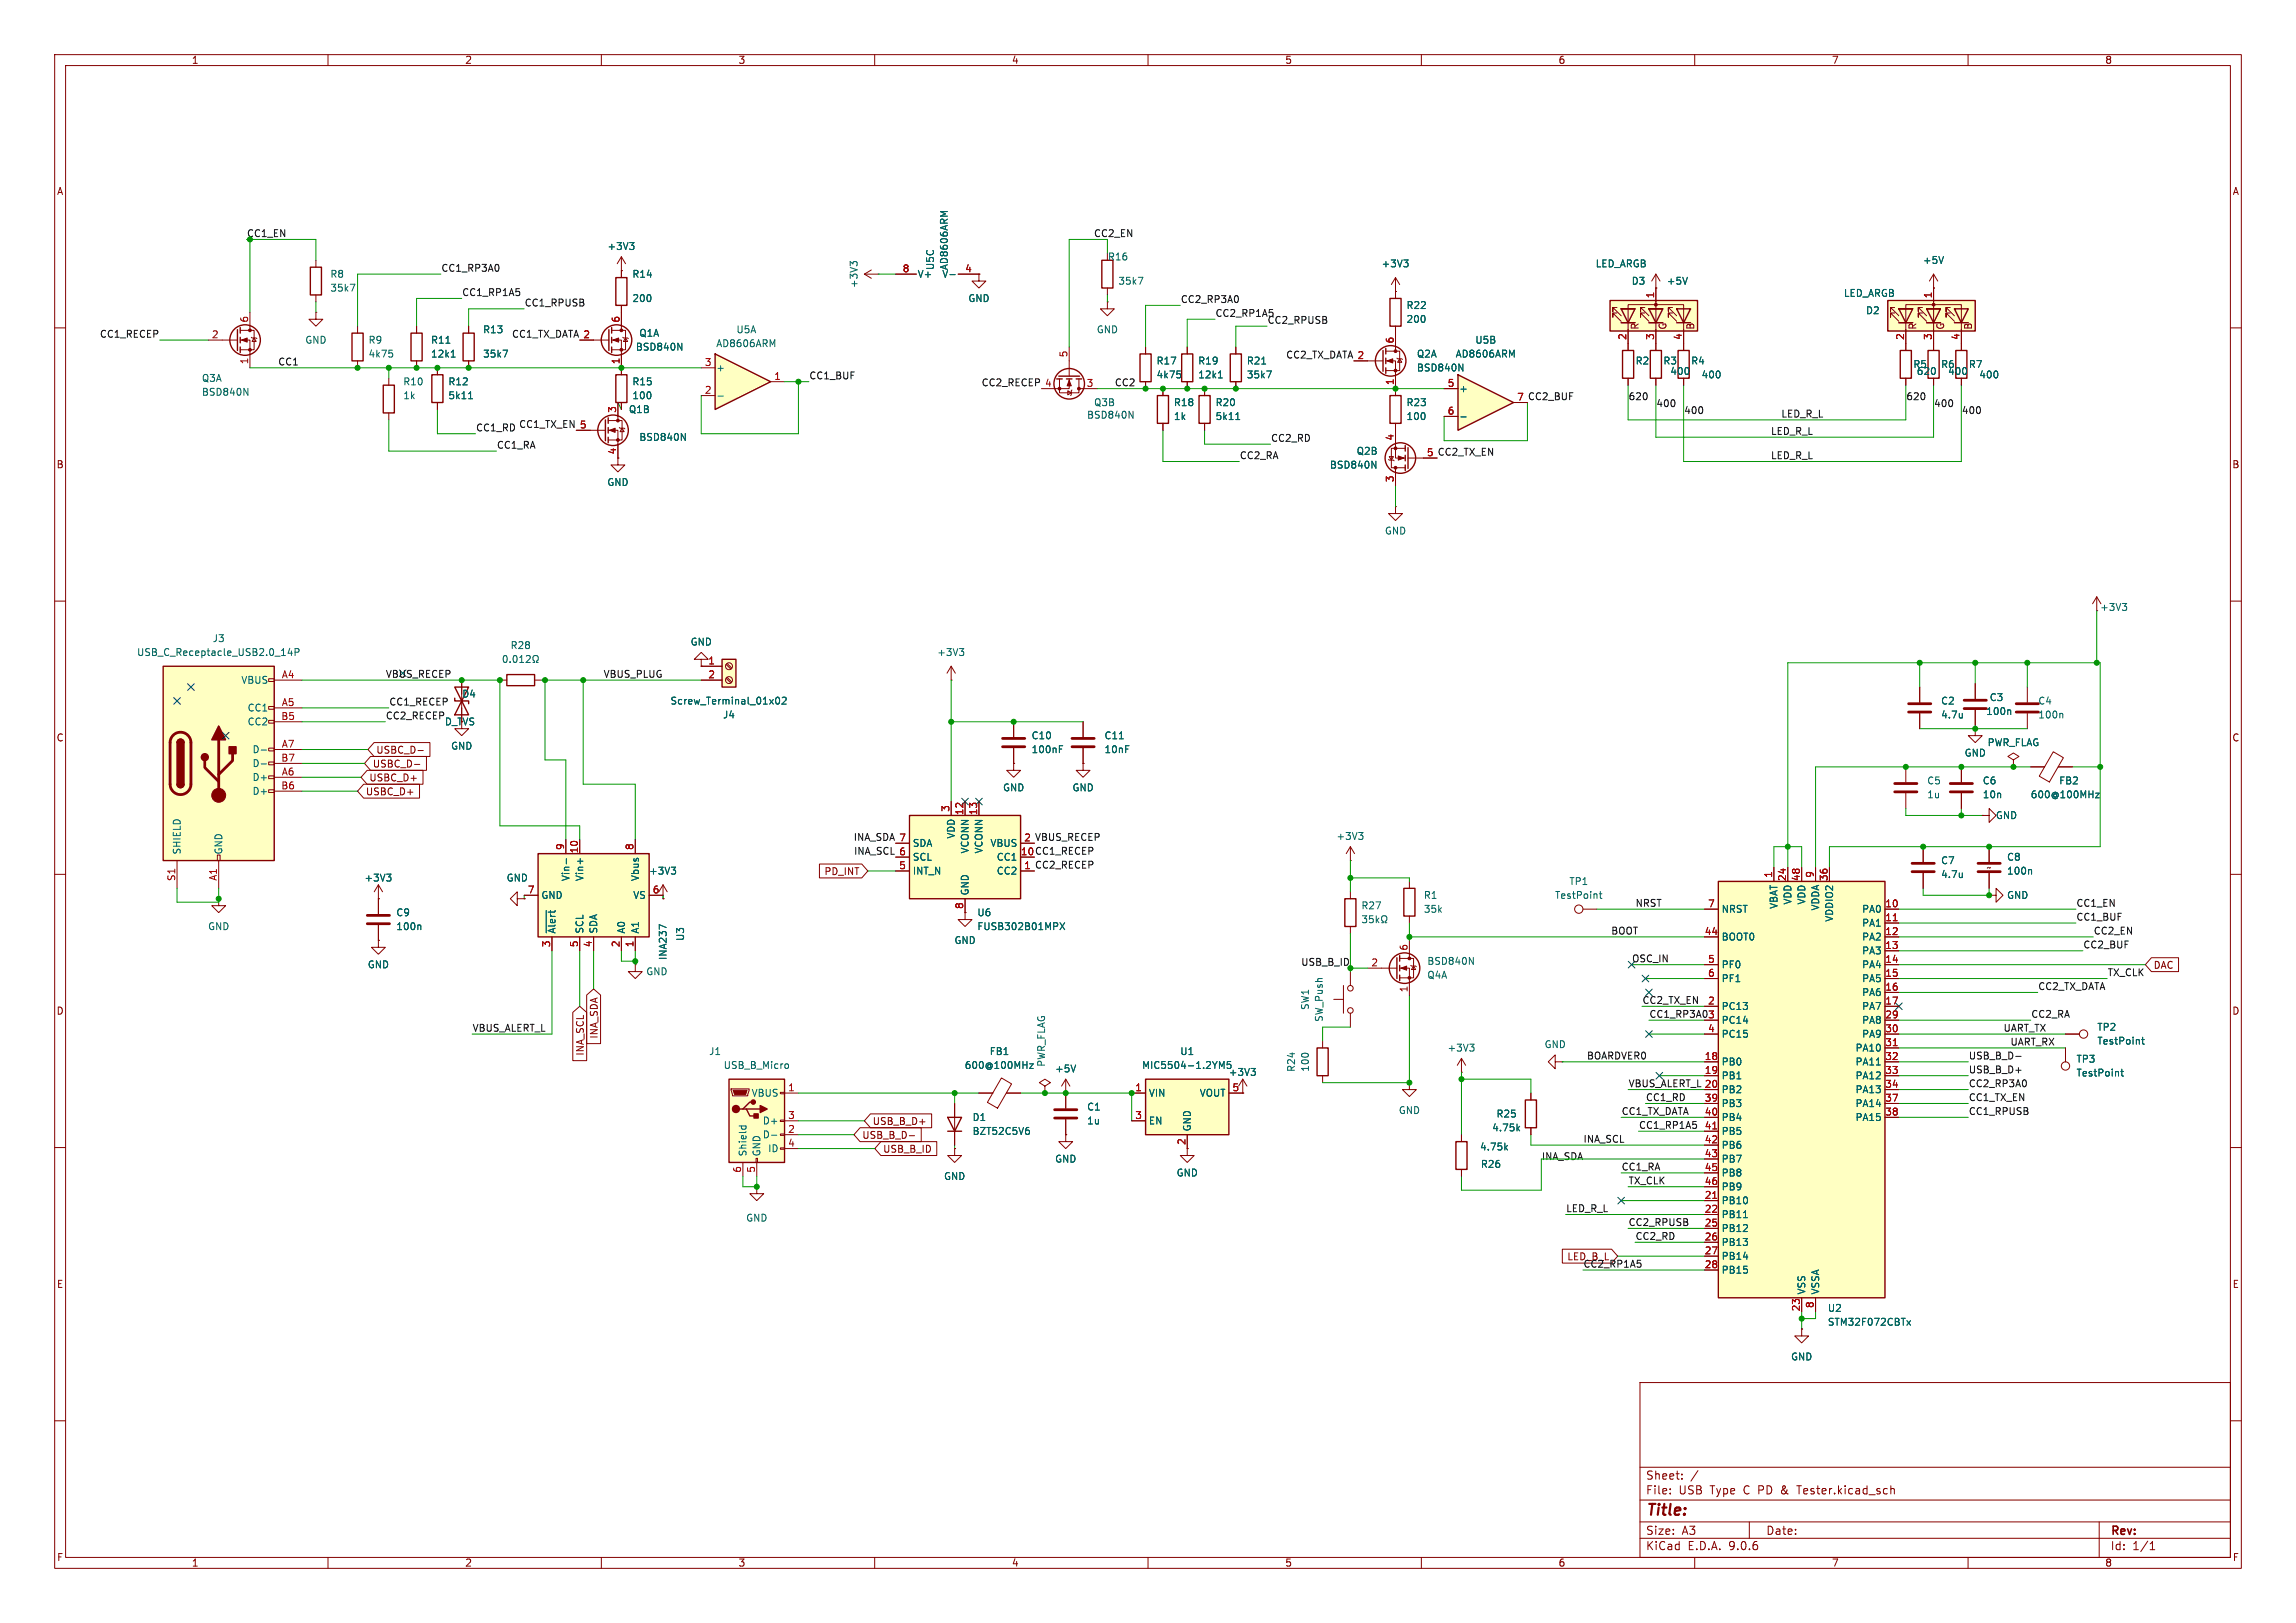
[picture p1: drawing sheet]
<svg xmlns="http://www.w3.org/2000/svg" width="420mm" height="297mm" viewBox="0 0 420 297" stroke-linecap="round" stroke-linejoin="round" font-family="sans-serif">
<defs><g id="words">
<text font-size="2.8" fill="#840000" x="301" y="277.9">Title:</text>
<g font-size="2.1" fill="#840000">
<text x="301" y="273.7">File:</text>
<text x="301" y="271">Sheet:</text>
<text x="307.1" y="273.7">USB</text>
<text x="312.9" y="273.7">Type</text>
<text x="319.1" y="273.7">C PD &amp;</text>
<text x="329.4" y="273.7">Tester.kicad_sch</text>
<text x="301" y="281.1">Size:</text>
<text x="307.6" y="281.1">A3</text>
<text x="323" y="281.1">Date:</text>
<text x="386" y="281.3">Rev:</text>
<text x="301" y="283.9">KiCad</text>
<text x="308.7" y="283.9">E.D.A.</text>
<text x="316.3" y="283.9">9.0.6</text>
<text x="386" y="283.9">Id:</text>
<text x="390.1" y="283.9">1/1</text>
</g>
<g font-size="1.8" fill="#840000">
<text x="35" y="11.9">1</text>
<text x="85" y="11.9">2</text>
<text x="135" y="11.9">3</text>
<text x="185" y="11.9">4</text>
<text x="235" y="11.9">5</text>
<text x="285" y="11.9">6</text>
<text x="335" y="11.9">7</text>
<text x="385" y="11.9">8</text>
<text x="10.3" y="35.9">A</text>
<text x="408.3" y="35.9">A</text>
<text x="299.9" y="60.4" transform="rotate(-90 299.9 60.4)">R</text>
<text x="305" y="60.4" transform="rotate(-90 305 60.4)">G</text>
<text x="310.1" y="60.4" transform="rotate(-90 310.1 60.4)">B</text>
<text x="350.7" y="60.4" transform="rotate(-90 350.7 60.4)">R</text>
<text x="355.8" y="60.4" transform="rotate(-90 355.8 60.4)">G</text>
<text x="360.9" y="60.4" transform="rotate(-90 360.9 60.4)">B</text>
<text x="10.3" y="85.9">B</text>
<text x="408.2" y="85.9">B</text>
<text x="10.3" y="135.9">C</text>
<text x="408.2" y="135.9">C</text>
<text x="67.5" y="143.2">USBC_D+</text>
<text x="68.1" y="140.7">USBC_D-</text>
<text x="68.7" y="138.1">USBC_D-</text>
<text x="66.8" y="145.7">USBC_D+</text>
<text x="187.3" y="154.1">2 VBUS_RECEP</text>
<text x="150.7" y="160.3">PD_INT</text>
<text x="186.6" y="156.6">10 CC1_RECEP</text>
<text x="393.9" y="177.5">DAC</text>
<text x="10.3" y="185.9">D</text>
<text x="408.2" y="185.9">D</text>
<text x="109.5" y="190.2" transform="rotate(-90 109.5 190.2)">INA_SDA</text>
<text x="107" y="193.3" transform="rotate(-90 107 193.3)">INA_SCL</text>
<text x="157.6" y="208.6">USB_B_D-</text>
<text x="159.5" y="206.1">USB_B_D+</text>
<text x="216.9" y="209.6" transform="rotate(-90 216.9 209.6)">2</text>
<text x="161.4" y="211.1">USB_B_ID</text>
<text x="10.3" y="235.9">E</text>
<text x="408.3" y="235.9">E</text>
<text x="10.3" y="285.9">F</text>
<text x="35" y="286.9">1</text>
<text x="85" y="286.9">2</text>
<text x="135" y="286.9">3</text>
<text x="185" y="286.9">4</text>
<text x="235" y="286.9">5</text>
<text x="285" y="286.9">6</text>
<text x="335" y="286.9">7</text>
<text x="385" y="286.9">8</text>
<text x="408.3" y="285.9">F</text>
</g>
<text font-size="1.8" fill="#009600" x="45.1" y="43.5">CC1_EN</text>
<g font-size="1.8" fill="#006464">
<text x="111" y="45.9">+3V3</text>
<text x="202.6" y="47.9">R16</text>
<text x="60.3" y="51">R8</text>
<text x="60.3" y="53.6">35k7</text>
<text x="115.6" y="51">R14</text>
<text x="157.1" y="52.8" transform="rotate(-90 157.1 52.8)">+3V3</text>
<text x="167.8" y="51">V+</text>
<text x="171" y="49.5" transform="rotate(-90 171 49.5)">U5C</text>
<text x="172.3" y="51">V-</text>
<text x="173.6" y="49.5" transform="rotate(-90 173.6 49.5)">AD8606ARM</text>
<text x="204.5" y="52.3">35k7</text>
<text x="252.6" y="49.1">+3V3</text>
<text x="291.8" y="49.1">LED_ARGB</text>
<text x="298.4" y="52.3">D3</text>
<text x="304.8" y="52.3">+5V</text>
<text x="351.7" y="48.5">+5V</text>
<text x="115.6" y="55.5">200</text>
<text x="177" y="55.5">GND</text>
<text x="257.2" y="59.3">200</text>
<text x="257.2" y="56.7">R22</text>
<text x="337.2" y="54.5">LED_ARGB</text>
<text x="341.2" y="57.7">D2</text>
<text x="55.7" y="63.1">GND</text>
<text x="67.3" y="63.1">R9</text>
<text x="67.3" y="65.6">4k75</text>
<text x="78.7" y="63.1">R11</text>
<text x="78.7" y="65.6">12k1</text>
<text x="88.3" y="61.2">R13</text>
<text x="88.3" y="65.6">35k7</text>
<text x="116.2" y="64.4">BSD840N</text>
<text x="116.8" y="61.8">Q1A</text>
<text x="130.9" y="63.7">AD8606ARM</text>
<text x="134.6" y="61.2">U5A</text>
<text x="200.5" y="61.2">GND</text>
<text x="259.1" y="65.6">Q2A</text>
<text x="266.2" y="65.6">AD8606ARM</text>
<text x="269.8" y="63.1">U5B</text>
<text x="36.8" y="70.1">Q3A</text>
<text x="73.7" y="70.7">R10</text>
<text x="81.9" y="70.7">R12</text>
<text x="115.6" y="70.7">R15</text>
<text x="130.9" y="68.2">+</text>
<text x="211.5" y="66.9">R17</text>
<text x="211.5" y="69.4">4k75</text>
<text x="219.1" y="66.9">R19</text>
<text x="219.1" y="69.4">12k1</text>
<text x="228" y="66.9">R21</text>
<text x="228" y="69.4">35k7</text>
<text x="259.1" y="68.2">BSD840N</text>
<text x="266.8" y="72">+</text>
<text x="299.1" y="66.9">R2</text>
<text x="304.2" y="66.9">R3</text>
<text x="305.4" y="68.8">400</text>
<text x="309.3" y="66.9">R4</text>
<text x="311.2" y="69.4">400</text>
<text x="349.9" y="67.5">R5</text>
<text x="350.5" y="68.8">620</text>
<text x="355" y="67.5">R6</text>
<text x="356.2" y="68.8">400</text>
<text x="360.1" y="67.5">R7</text>
<text x="362" y="69.4">400</text>
<text x="36.8" y="72.6">BSD840N</text>
<text x="73.7" y="73.3">1k</text>
<text x="81.9" y="73.3">5k11</text>
<text x="114.9" y="75.8">Q1B</text>
<text x="115.6" y="73.3">100</text>
<text x="200" y="74.5">Q3B</text>
<text x="214.6" y="74.5">R18</text>
<text x="214.6" y="77.1">1k</text>
<text x="222.3" y="74.5">R20</text>
<text x="222.3" y="77.1">5k11</text>
<text x="257.2" y="77.1">100</text>
<text x="257.2" y="74.5">R23</text>
<text x="116.8" y="80.9">BSD840N</text>
<text x="248.1" y="83.4">Q2B</text>
<text x="111" y="89.1">GND</text>
<text x="243.2" y="86">BSD840N</text>
<text x="253.2" y="98">GND</text>
<text x="384.1" y="112">+3V3</text>
<text x="38.8" y="117.7">J3</text>
<text x="93.3" y="119">R28</text>
<text x="126.2" y="118.3">GND</text>
<text x="25" y="120.2">USB_C_Receptacle_USB2.0_14P</text>
<text x="44" y="125.3">VBUS</text>
<text x="171.3" y="120.2">+3V3</text>
<text x="45.2" y="130.4">CC1</text>
<text x="84.5" y="127.9">D4</text>
<text x="122.5" y="129.1">Screw_Terminal_01x02</text>
<text x="132.2" y="131.7">J4</text>
<text x="355" y="129.1">C2</text>
<text x="355" y="131.7">4.7u</text>
<text x="363.2" y="131">100n</text>
<text x="363.9" y="128.5">C3</text>
<text x="372.8" y="129.1">C4</text>
<text x="372.8" y="131.7">100n</text>
<text x="45.2" y="132.9">CC2</text>
<text x="81.3" y="132.9">D_TVS</text>
<text x="82.4" y="137.4">GND</text>
<text x="188.6" y="135.5">C10</text>
<text x="201.9" y="135.5">C11</text>
<text x="363.5" y="136.8">PWR_FLAG</text>
<text x="46.1" y="138">D-</text>
<text x="46.1" y="140.6">D-</text>
<text x="46.1" y="143.1">D+</text>
<text x="188.6" y="138">100nF</text>
<text x="201.9" y="138">10nF</text>
<text x="352.4" y="143.7">C5</text>
<text x="359.3" y="138.7">GND</text>
<text x="362.6" y="143.7">C6</text>
<text x="376.6" y="143.7">FB2</text>
<text x="46.1" y="145.6">D+</text>
<text x="183.4" y="145">GND</text>
<text x="196.1" y="145">GND</text>
<text x="352.4" y="146.3">1u</text>
<text x="362.6" y="146.3">10n</text>
<text x="371.4" y="146.3">600@100MHz</text>
<text x="166.9" y="155.2">SDA</text>
<text x="174.9" y="153.6" transform="rotate(-90 174.9 153.6)">VDD</text>
<text x="181.1" y="155.2">VBUS</text>
<text x="244.4" y="153.9">+3V3</text>
<text x="365" y="150.1">GND</text>
<text x="33.2" y="156.5" transform="rotate(-90 33.2 156.5)">SHIELD</text>
<text x="40.9" y="156.5" transform="rotate(-90 40.9 156.5)">GND</text>
<text x="66.6" y="161.5">+3V3</text>
<text x="92.6" y="161.5">GND</text>
<text x="104.4" y="161.3" transform="rotate(-90 104.4 161.3)">Vin-</text>
<text x="106.9" y="161.3" transform="rotate(-90 106.9 161.3)">Vin+</text>
<text x="117.1" y="161.3" transform="rotate(-90 117.1 161.3)">Vbus</text>
<text x="118.6" y="160.2">+3V3</text>
<text x="166.9" y="157.7">SCL</text>
<text x="166.9" y="160.2">INT_N</text>
<text x="177.4" y="156.3" transform="rotate(-90 177.4 156.3)">VCONN</text>
<text x="179.9" y="156.3" transform="rotate(-90 179.9 156.3)">VCONN</text>
<text x="182.2" y="157.7">CC1</text>
<text x="182.2" y="160.2">CC2</text>
<text x="355" y="158.3">C7</text>
<text x="355" y="160.9">4.7u</text>
<text x="367" y="157.7">C8</text>
<text x="367" y="160.2">100n</text>
<text x="72.4" y="167.9">C9</text>
<text x="98.9" y="164.7">GND</text>
<text x="115.7" y="164.7">VS</text>
<text x="177.4" y="164" transform="rotate(-90 177.4 164)">GND</text>
<text x="178.7" y="167.9">U6</text>
<text x="248.9" y="166.6">R27</text>
<text x="260.4" y="164.7">R1</text>
<text x="260.4" y="167.2">35k</text>
<text x="284.3" y="164.7">TestPoint</text>
<text x="287" y="162.2">TP1</text>
<text x="314.8" y="167.2">NRST</text>
<text x="325.3" y="166.4" transform="rotate(-90 325.3 166.4)">VBAT</text>
<text x="327.9" y="165.6" transform="rotate(-90 327.9 165.6)">VDD</text>
<text x="330.4" y="165.6" transform="rotate(-90 330.4 165.6)">VDD</text>
<text x="333" y="166.7" transform="rotate(-90 333 166.7)">VDDA</text>
<text x="340.5" y="167.2">PA0</text>
<text x="367" y="164.7">GND</text>
<text x="38" y="170.4">GND</text>
<text x="72.4" y="170.4">100n</text>
<text x="101.8" y="170.9" transform="rotate(-90 101.8 170.9)">~{Alert}</text>
<text x="106.9" y="170.9" transform="rotate(-90 106.9 170.9)">SCL</text>
<text x="109.4" y="170.9" transform="rotate(-90 109.4 170.9)">SDA</text>
<text x="114.5" y="170.9" transform="rotate(-90 114.5 170.9)">A0</text>
<text x="117.1" y="170.9" transform="rotate(-90 117.1 170.9)">A1</text>
<text x="125.3" y="172.3" transform="rotate(-90 125.3 172.3)">U3</text>
<text x="174.5" y="172.9">GND</text>
<text x="178.7" y="170.4">FUSB302B01MPX</text>
<text x="314.8" y="172.3">BOOT0</text>
<text x="335.5" y="168.8" transform="rotate(-90 335.5 168.8)">VDDIO2</text>
<text x="340.5" y="169.8">PA1</text>
<text x="340.5" y="172.3">PA2</text>
<text x="67.2" y="177.4">GND</text>
<text x="118.1" y="178.7">GND</text>
<text x="122.1" y="175.8" transform="rotate(-90 122.1 175.8)">INA237</text>
<text x="261" y="176.8">BSD840N</text>
<text x="261" y="179.3">Q4A</text>
<text x="314.8" y="177.4">PF0</text>
<text x="314.8" y="179.9">PF1</text>
<text x="340.5" y="174.9">PA3</text>
<text x="340.5" y="177.4">PA4</text>
<text x="340.5" y="179.9">PA5</text>
<text x="239.6" y="184.9" transform="rotate(-90 239.6 184.9)">SW1</text>
<text x="314.8" y="185">PC13</text>
<text x="340.5" y="182.5">PA6</text>
<text x="340.5" y="185">PA7</text>
<text x="242.2" y="187.1" transform="rotate(-90 242.2 187.1)">SW_Push</text>
<text x="282.4" y="192">GND</text>
<text x="314.8" y="187.6">PC14</text>
<text x="314.8" y="190.1">PC15</text>
<text x="340.5" y="187.6">PA8</text>
<text x="340.5" y="190.1">PA9</text>
<text x="383.5" y="188.8">TP2</text>
<text x="383.5" y="191.4">TestPoint</text>
<text x="129.6" y="193.3">J1</text>
<text x="132.3" y="195.8">USB_B_Micro</text>
<text x="176.4" y="195.8">600@100MHz</text>
<text x="180.9" y="193.3">FB1</text>
<text x="191.4" y="195.3" transform="rotate(-90 191.4 195.3)">PWR_FLAG</text>
<text x="192.9" y="196.4">+5V</text>
<text x="208.8" y="195.8">MIC5504-1.2YM5</text>
<text x="215.8" y="193.3">U1</text>
<text x="224.7" y="197.1">+3V3</text>
<text x="237.1" y="196.3" transform="rotate(-90 237.1 196.3)">R24</text>
<text x="239.6" y="196.2" transform="rotate(-90 239.6 196.2)">100</text>
<text x="264.7" y="192.6">+3V3</text>
<text x="314.8" y="195.2">PB0</text>
<text x="314.8" y="197.7">PB1</text>
<text x="339.3" y="192.6">PA10</text>
<text x="339.3" y="195.2">PA11</text>
<text x="339.3" y="197.7">PA12</text>
<text x="379.7" y="194.7">TP3</text>
<text x="379.7" y="197.2">TestPoint</text>
<text x="137.4" y="200.9">VBUS</text>
<text x="198.8" y="203.4">C1</text>
<text x="210.1" y="200.9">VIN</text>
<text x="219.4" y="200.9">VOUT</text>
<text x="314.8" y="200.3">PB2</text>
<text x="314.8" y="202.8">PB3</text>
<text x="339.3" y="200.3">PA13</text>
<text x="339.3" y="202.8">PA14</text>
<text x="139.4" y="206">D+</text>
<text x="139.4" y="208.5">D-</text>
<text x="177.8" y="205.3">D1</text>
<text x="177.8" y="207.9">BZT52C5V6</text>
<text x="198.8" y="206">1u</text>
<text x="210.1" y="206">EN</text>
<text x="218" y="207.1" transform="rotate(-90 218 207.1)">GND</text>
<text x="255.8" y="204.1">GND</text>
<text x="272.9" y="207.2">4.75k</text>
<text x="273.6" y="204.7">R25</text>
<text x="314.8" y="205.3">PB4</text>
<text x="314.8" y="207.9">PB5</text>
<text x="339.3" y="205.3">PA15</text>
<text x="136.8" y="211.7" transform="rotate(-90 136.8 211.7)">Shield</text>
<text x="139.3" y="211.7" transform="rotate(-90 139.3 211.7)">GND</text>
<text x="140.4" y="211">ID</text>
<text x="192.9" y="213">GND</text>
<text x="215.1" y="215.5">GND</text>
<text x="270.6" y="210.7">4.75k</text>
<text x="270.8" y="213.9">R26</text>
<text x="314.8" y="210.4">PB6</text>
<text x="314.8" y="213">PB7</text>
<text x="314.8" y="215.5">PB8</text>
<text x="172.6" y="216.1">GND</text>
<text x="314.8" y="218">PB9</text>
<text x="314.8" y="220.6">PB10</text>
<text x="136.4" y="223.7">GND</text>
<text x="314.8" y="223.1">PB11</text>
<text x="314.8" y="225.7">PB12</text>
<text x="314.8" y="228.2">PB13</text>
<text x="314.8" y="230.7">PB14</text>
<text x="314.8" y="233.3">PB15</text>
<text x="330.4" y="237" transform="rotate(-90 330.4 237)">VSS</text>
<text x="333" y="237" transform="rotate(-90 333 237)">VSSA</text>
<text x="334.3" y="242.8">STM32F072CBTx</text>
<text x="334.3" y="240.3">U2</text>
<text x="327.5" y="249.1">GND</text>
</g>
<g font-size="1.8" fill="#0f0f0f">
<text x="200" y="43.5">CC2_EN</text>
<text x="80.6" y="49.8">CC1_RP3A0</text>
<text x="84.5" y="54.3">CC1_RP1A5</text>
<text x="95.9" y="56.2">CC1_RPUSB</text>
<text x="215.9" y="55.5">CC2_RP3A0</text>
<text x="222.2" y="58.1">CC2_RP1A5</text>
<text x="231.8" y="59.3">CC2_RPUSB</text>
<text x="18.2" y="61.9">CC1_RECEP</text>
<text x="93.6" y="61.9">CC1_TX_DATA 2</text>
<text x="235.2" y="65.7">CC2_TX_DATA 2</text>
<text x="50.8" y="67">CC1</text>
<text x="148" y="69.5">CC1_BUF</text>
<text x="179.5" y="70.8">CC2_RECEP 4</text>
<text x="203.8" y="70.8">CC2</text>
<text x="277.4" y="73.4">7 CC2_BUF</text>
<text x="297.8" y="73.3">620</text>
<text x="302.9" y="74.6">400</text>
<text x="308" y="75.9">400</text>
<text x="325.8" y="76.5">LED_R_L</text>
<text x="348.6" y="73.3">620</text>
<text x="353.7" y="74.6">400</text>
<text x="358.8" y="75.9">400</text>
<text x="87" y="79">CC1_RD</text>
<text x="90.8" y="82.2">CC1_RA</text>
<text x="94.9" y="78.4">CC1_TX_EN 5</text>
<text x="232.4" y="80.9">CC2_RD</text>
<text x="260.9" y="83.6">5 CC2_TX_EN</text>
<text x="323.8" y="79.7">LED_R_L</text>
<text x="226.7" y="84.1">CC2_RA</text>
<text x="323.8" y="84.1">LED_R_L</text>
<text x="110.3" y="124.1">VBUS_PLUG</text>
<text x="70.5" y="131.7">CC2_RECEP</text>
<text x="71.1" y="129.2">CC1_RECEP</text>
<text x="156.1" y="154">INA_SDA 7</text>
<text x="156.1" y="156.5">INA_SCL 6</text>
<text x="187.3" y="159.1">1 CC2_RECEP</text>
<text x="299.1" y="166">NRST</text>
<text x="379.7" y="166">CC1_EN</text>
<text x="294.6" y="171.1">BOOT</text>
<text x="379.7" y="168.6">CC1_BUF</text>
<text x="381" y="173.6">CC2_BUF</text>
<text x="382.9" y="171.1">CC2_EN</text>
<text x="237.9" y="176.8">USB_B_ID</text>
<text x="298.4" y="176.2">OSC_IN</text>
<text x="385.4" y="178.7">TX_CLK</text>
<text x="300.4" y="183.8">CC2_TX_EN</text>
<text x="372.7" y="181.3">CC2_TX_DATA</text>
<text x="86.4" y="188.9">VBUS_ALERT_L</text>
<text x="301.6" y="186.3">CC1_RP3A0</text>
<text x="366.4" y="188.9">UART_TX</text>
<text x="367.7" y="191.4">UART_RX</text>
<text x="371.5" y="186.3">CC2_RA</text>
<text x="290.2" y="194">BOARDVER0</text>
<text x="360" y="196.5">USB_B_D+</text>
<text x="360" y="194">USB_B_D-</text>
<text x="297.8" y="199">VBUS_ALERT_L 20</text>
<text x="301" y="201.6">CC1_RD</text>
<text x="360" y="199">CC2_RP3A0</text>
<text x="360" y="201.6">CC1_TX_EN</text>
<text x="289.6" y="209.2">INA_SCL</text>
<text x="296.5" y="204.1">CC1_TX_DATA</text>
<text x="299.7" y="206.7">CC1_RP1A5</text>
<text x="360" y="204.1">CC1_RPUSB</text>
<text x="281.9" y="212.4">INA_SDA</text>
<text x="296.5" y="214.3">CC1_RA</text>
<text x="286.4" y="221.9">LED_R_L</text>
<text x="297.8" y="216.8">TX_CLK</text>
<text x="297.8" y="224.4">CC2_RPUSB</text>
<text x="299.1" y="227">CC2_RD</text>
<text x="286.6" y="230.8">LED_B_L</text>
<text x="289.6" y="232.1">CC2_RP1A5</text>
</g>
<g font-size="1.8" fill="#a90000">
<text x="165" y="49.9">8</text>
<text x="176.5" y="49.9">4</text>
<text x="45.5" y="59.1" transform="rotate(-90 45.5 59.1)">6</text>
<text x="113.4" y="59.1" transform="rotate(-90 113.4 59.1)">6</text>
<text x="302.6" y="54.7" transform="rotate(-90 302.6 54.7)">1</text>
<text x="353.4" y="54.7" transform="rotate(-90 353.4 54.7)">1</text>
<text x="38.7" y="62">2</text>
<text x="106.6" y="62">2</text>
<text x="195.3" y="65.5" transform="rotate(-90 195.3 65.5)">5</text>
<text x="248.2" y="65.8">2</text>
<text x="255" y="62.9" transform="rotate(-90 255 62.9)">6</text>
<text x="297.6" y="62.3" transform="rotate(-90 297.6 62.3)">2</text>
<text x="302.6" y="62.3" transform="rotate(-90 302.6 62.3)">3</text>
<text x="307.7" y="62.3" transform="rotate(-90 307.7 62.3)">4</text>
<text x="348.4" y="62.3" transform="rotate(-90 348.4 62.3)">2</text>
<text x="353.4" y="62.3" transform="rotate(-90 353.4 62.3)">3</text>
<text x="358.5" y="62.3" transform="rotate(-90 358.5 62.3)">4</text>
<text x="45.5" y="66.7" transform="rotate(-90 45.5 66.7)">1</text>
<text x="113.4" y="66.7" transform="rotate(-90 113.4 66.7)">1</text>
<text x="128.8" y="67.1">3</text>
<text x="141.5" y="69.6">1</text>
<text x="198.7" y="70.9">3</text>
<text x="255" y="70.6" transform="rotate(-90 255 70.6)">1</text>
<text x="264.7" y="70.9">5</text>
<text x="112.8" y="75.6" transform="rotate(-90 112.8 75.6)">3</text>
<text x="128.8" y="72.1">2</text>
<text x="264.7" y="75.9">6</text>
<text x="277.4" y="73.4">7</text>
<text x="106" y="78.5">5</text>
<text x="112.8" y="83.3" transform="rotate(-90 112.8 83.3)">4</text>
<text x="255" y="80.7" transform="rotate(-90 255 80.7)">4</text>
<text x="260.9" y="83.6">5</text>
<text x="255" y="88.3" transform="rotate(-90 255 88.3)">3</text>
<text x="51.5" y="124.2">A4</text>
<text x="129.5" y="121.7">1</text>
<text x="129.5" y="124.2">2</text>
<text x="51.4" y="131.8">B5</text>
<text x="51.5" y="129.3">A5</text>
<text x="51.5" y="136.9">A7</text>
<text x="51.4" y="139.4">B7</text>
<text x="51.5" y="142">A6</text>
<text x="51.4" y="144.5">B6</text>
<text x="173.7" y="148.7" transform="rotate(-90 173.7 148.7)">3</text>
<text x="176.3" y="149.3" transform="rotate(-90 176.3 149.3)">12</text>
<text x="178.8" y="149.3" transform="rotate(-90 178.8 149.3)">13</text>
<text x="103.3" y="155.6" transform="rotate(-90 103.3 155.6)">9</text>
<text x="116" y="155.6" transform="rotate(-90 116 155.6)">8</text>
<text x="164.4" y="154.1">7</text>
<text x="187.3" y="154.1">2</text>
<text x="32.1" y="161.3" transform="rotate(-90 32.1 161.3)">S1</text>
<text x="39.8" y="161.3" transform="rotate(-90 39.8 161.3)">A1</text>
<text x="105.8" y="156.3" transform="rotate(-90 105.8 156.3)">10</text>
<text x="164.4" y="159.1">5</text>
<text x="164.4" y="156.6">6</text>
<text x="186.6" y="156.6">10</text>
<text x="187.3" y="159.1">1</text>
<text x="324.2" y="160.7" transform="rotate(-90 324.2 160.7)">1</text>
<text x="326.8" y="161.3" transform="rotate(-90 326.8 161.3)">24</text>
<text x="329.3" y="161.3" transform="rotate(-90 329.3 161.3)">48</text>
<text x="331.9" y="160.7" transform="rotate(-90 331.9 160.7)">9</text>
<text x="334.4" y="161.3" transform="rotate(-90 334.4 161.3)">36</text>
<text x="96.4" y="163.6">7</text>
<text x="119.3" y="163.6">6</text>
<text x="176.3" y="166.4" transform="rotate(-90 176.3 166.4)">8</text>
<text x="312.3" y="166.1">7</text>
<text x="344.8" y="166.1">10</text>
<text x="100.7" y="173.4" transform="rotate(-90 100.7 173.4)">3</text>
<text x="105.8" y="173.4" transform="rotate(-90 105.8 173.4)">5</text>
<text x="108.3" y="173.4" transform="rotate(-90 108.3 173.4)">4</text>
<text x="113.4" y="173.4" transform="rotate(-90 113.4 173.4)">2</text>
<text x="116" y="173.4" transform="rotate(-90 116 173.4)">1</text>
<text x="311.7" y="171.2">44</text>
<text x="344.8" y="168.7">11</text>
<text x="344.8" y="171.2">12</text>
<text x="344.8" y="173.7">13</text>
<text x="250.8" y="176.9">2</text>
<text x="257.6" y="174.1" transform="rotate(-90 257.6 174.1)">6</text>
<text x="312.3" y="176.3">5</text>
<text x="312.3" y="178.8">6</text>
<text x="344.8" y="176.3">14</text>
<text x="344.8" y="178.8">15</text>
<text x="257.6" y="181.7" transform="rotate(-90 257.6 181.7)">1</text>
<text x="312.3" y="183.9">2</text>
<text x="344.8" y="181.4">16</text>
<text x="344.8" y="183.9">17</text>
<text x="312.3" y="186.4">3</text>
<text x="312.3" y="189">4</text>
<text x="344.8" y="186.4">29</text>
<text x="344.8" y="189">30</text>
<text x="344.8" y="191.5">31</text>
<text x="311.7" y="194.1">18</text>
<text x="311.7" y="196.6">19</text>
<text x="344.8" y="194.1">32</text>
<text x="344.8" y="196.6">33</text>
<text x="144.1" y="199.8">1</text>
<text x="207.6" y="199.8">1</text>
<text x="225.4" y="199.8">5</text>
<text x="311.7" y="201.7">39</text>
<text x="311.7" y="199.1">20</text>
<text x="344.8" y="199.1">34</text>
<text x="344.8" y="201.7">37</text>
<text x="144.1" y="204.9">3</text>
<text x="144.1" y="207.4">2</text>
<text x="144.1" y="209.9">4</text>
<text x="207.6" y="204.9">3</text>
<text x="311.7" y="204.2">40</text>
<text x="311.7" y="206.8">41</text>
<text x="311.7" y="209.3">42</text>
<text x="344.8" y="204.2">38</text>
<text x="135.6" y="214.7" transform="rotate(-90 135.6 214.7)">6</text>
<text x="138.2" y="214.7" transform="rotate(-90 138.2 214.7)">5</text>
<text x="311.7" y="211.8">43</text>
<text x="311.7" y="214.4">45</text>
<text x="311.7" y="216.9">46</text>
<text x="311.7" y="219.5">21</text>
<text x="311.7" y="222">22</text>
<text x="311.7" y="224.5">25</text>
<text x="311.7" y="227.1">26</text>
<text x="311.7" y="229.6">27</text>
<text x="311.7" y="232.2">28</text>
<text x="331.9" y="239.5" transform="rotate(-90 331.9 239.5)">8</text>
<text x="329.3" y="240.1" transform="rotate(-90 329.3 240.1)">23</text>
</g>
<text font-size="1.8" fill="#0000c2" x="198.7" y="76.8">BSD840N</text>
<text font-size="1.8" fill="#000084" x="70.5" y="124.1">VBUS_RECEP</text>
<text font-size="1.8" fill="#840084" x="363.3" y="159.6">~</text>
</g></defs>
<g fill="none" stroke="#840000" stroke-width=".18">
<path d="M10 10h400v277h-400zM12 12h396v273h-396zM60 10v2M110 10v2M160 10v2M210 10v2M260 10v2M310 10v2M360 10v2M10 60h2M408 60h2M10 110h2"/>
<path d="M408 110h2M10 160h2M408 160h2M10 210h2M408 210h2M300 253h108v32h-108zM10 260h2M300 278.5h108M300 274.5h108M300 268.5h108M305.5 273.2v.2M305.5 272.5v.1"/>
<path d="M307.7 270.5v.2M307.7 269.8v.1M310.6 269.1l-1.3 1.9M320 278.5v3M345.9 271.9v1.5M345.9 272.5l.2-.1 .3 .1 .1 .9M384 278.5v6.5M408 260h2M60 285v2M110 285v2M160 285v2M210 285v2"/>
<path d="M260 285v2M300 281.5h108M310 285v2M360 285v2M393.3 283.6h.9M393.3 282.5l.4-.4v1.5"/>
</g>
<path d="M29.8 121.9h20.4v35.6h-20.4z" fill="#ffffc2"/>
<g fill="none" stroke="#840000" stroke-width=".18">
<path d="M255.3 53.3h.1M255.3 50.8l-.8 1.3M255.3 50.8l.7 1.3M255.3 50.8v2.5M302.9 52.7h.1M302.9 50.2l-.8 1.2M302.9 50.2l.8 1.2M302.9 50.2v2.5M226.1 63.5v1.3M226.1 69.9v1.2M297.8 62.9v1.2M297.8 69.2v1.3"/>
<path d="M49.1 124.2h1.1v.5h-1.1zM49.1 129.3h1.1v.5h-1.1zM49.1 131.8h1.1v.5h-1.1zM49.1 136.9h1.1v.5h-1.1zM49.1 139.4h1.1v.6h-1.1zM50.2 124.5h5M50.2 129.5h5M50.2 132.1h5M50.2 137.2h5M50.2 139.7h5M32.4 157.5v5.1M39.8 156.5h.5v1h-.5z"/>
<path d="M40 157.5v5.1M49.1 142h1.1v.5h-1.1zM49.1 144.5h1.1v.5h-1.1zM50.2 142.2h5M50.2 144.8h5M377.8 191.8v2.5"/>
<circle cx="377.8" cy="195.1" r=".76"/>
</g>
<path d="M225 64.8h2.1v5.1h-2.1zM296.8 64.1h2v5.1h-2zM29.8 121.9h20.4v35.6h-20.4zM32.4 135.9a.64 .64 0 0 1 .6-.6 .64 .64 0 0 1 .7 .6M32.4 143.5a.64 .64 0 0 0 .6 .6 .64 .64 0 0 0 .7-.6" fill="none" stroke="#840000" stroke-width=".25"/>
<path d="M31.7 134.6a1.9 1.9 0 0 1 2-.5 1.9 1.9 0 0 1 1.2 1.8v7.6a1.91 1.91 0 0 1-1.9 1.9 1.91 1.91 0 0 1-1.9-1.9v-7.8l.2-.6zM37.5 139.2v1.3l2.5 2.5M40 135.4v10.1M42.5 137.9v1.3l-2.5 2.5" fill="none" stroke="#840000" stroke-width=".51"/>
<g fill="#840000" stroke="#840000" stroke-width=".25">
<path d="M32.4 135.9h1.3v7.6h-1.3z"/>
<path d="M32.6 135.4a.64 .64 0 0 1 .7-.1 .64 .64 0 0 1 .4 .6h-1.3z"/>
<path d="M32.4 143.5h1.3a.64 .64 0 0 1-.7 .6 .64 .64 0 0 1-.6-.6z"/>
<path d="M40 132.8l1.3 2.6h-2.6z"/>
<path d="M41.9 136.7h1.3v1.2h-1.3z"/>
<circle cx="37.5" cy="138.6" r=".63"/>
</g>
<circle cx="40" cy="145.5" r="1.27" fill="#840000" stroke="#840000" stroke-width=".18"/>
<path d="M256.8 47.6h.8l-.5 .5M257.3 48.1l.3 .2v.3l-.3 .2M308.7 50.7l-.5 1.3M230.8 66.6h.7M231.7 67.9h.9l-.6 1.3M53 118.6l-.3 .9h.8M53.3 119.1v.9M54 119.4l.6-.1 .1-.2-.1-.3-.6-.1v1.3M47.8 137.3h.9M47.8 139.8h.9M387.9 196.1h.5M388.1 195.7v1l.3 .2" fill="none" stroke="#006464" stroke-width=".18"/>
<path d="M266.7 68.6l10.2 5.1-10.2 5z" fill="#ffffc2"/>
<g fill="none" stroke="#840000" stroke-width=".25">
<path d="M43.9 59.9v1.1M56.8 48.9h2v5.1h-2zM112.6 50.8h2.1v5.1h-2.1zM201.5 47.6h2.1v5.1h-2.1zM254.3 54.6h2v5.1h-2zM43.4 60.3v3.8M43.9 61.7v1M43.9 63.5v1M64.4 61h2v5h-2zM75.2 61h2v5h-2zM193.3 69.3h1M193.7 68.8h3.8"/>
<path d="M195.1 69.3h1M196.8 69.3h1.1M208.5 64.8h2.1v5.1h-2.1zM211.7 72.4h2v5.1h-2zM216.2 64.8h2v5.1h-2zM219.3 72.4h2.1v5.1h-2.1zM253 64.1v3.8M253.5 63.8v1M253.5 65.5v1M253.5 67.3v1M254.3 72.4h2v5.1h-2zM266.7 68.6l10.2 5.1-10.2 5z"/>
<path d="M257 81.5v1.1M257 83.3v1M257 85.1v1M257.6 81.9v3.8"/>
<circle cx="44.8" cy="62.2" r="2.79"/>
<circle cx="195.6" cy="70.2" r="2.79"/>
<circle cx="254.4" cy="66" r="2.79"/>
<circle cx="256.2" cy="83.8" r="2.79"/>
</g>
<g fill="none" stroke="#840000" stroke-width=".18">
<path d="M45.7 57.2v3.3M57.8 57.2v1.2h1.3l-1.3 1.3-1.3-1.3h1.3M57.8 57.2h.1M57.8 47.6v1.3M57.8 54v1.2M65.4 59.7v1.3M76.2 59.7v1.3M113.7 49.5h.1M113.7 47v3.8M113.7 55.9v1.3M113.7 47l-.8 1.3M113.7 47l.7 1.3"/>
<path d="M158.1 50.2h2.6M158.1 50.2l1.3 .7M159.4 49.4l-1.3 .8M160.7 50.2h.1M163.8 50.2h3.8M175.3 50.2h3.8M179.1 50.2v1.2h1.2l-1.2 1.3-1.3-1.3h1.3M179.1 50.2h.1M202.6 55.2v1.3h1.2l-1.2 1.3-1.3-1.3h1.3M202.6 55.2h.1M202.6 52.7v1.3M255.3 53.3v1.3"/>
<path d="M255.3 59.7v4.6M38.1 62.2h5.3M43.9 60.5h2.6v3.5h-2.6M43.9 62.2h1.8v5.1M46 61.7l.1 .1h.8l.1 .2M46.5 61.8l.4 .7h-.8zM65.4 66v1.3M76.2 66v1.3M193.8 69.3v2.6h3.6v-2.6M195.3 71.5l.7 .4-.7 .4zM195.6 69.3v1.8h-5.1M195.6 63.5v5.3"/>
<path d="M196.1 71.4l-.1 .1v.8l-.2 .1M197.4 71.1h3.3M209.5 63.5v1.3M209.5 69.9v1.2M212.7 71.1v1.3M212.7 77.5v1.2M217.2 63.5v1.3M217.2 69.9v1.2M220.3 71.1v1.3M220.3 77.5v1.2M247.6 66h5.4M253.5 64.3h2.5v3.5h-2.5"/>
<path d="M253.5 66h1.8v6.4M255.3 77.5v6.3h1.7M255.5 65.5l.2 .2h.7l.1 .1M256 65.7l.4 .6h-.7zM264.2 71.1h2.5M264.2 76.2h2.5M276.9 73.7h2.5M254 84.1l.1 .1h.8l.1 .1M254.1 83.6h.8l-.4 .6zM255.3 92.7v1.3h1.2l-1.2 1.3-1.3-1.3h1.3M255.3 92.7h.1M255.3 85.6v3.3"/>
<path d="M257 82h-2.5v3.6h2.5M257.6 83.8h5.3M383.5 109.2l-.7 1.3M383.5 109.2l.8 1.3M383.5 109.2v2.6M361.3 125.1v2.8M361.3 129.9v2.8M375.6 137.6l1.8 1.1-2.5 4.4-1.9-1.1zM348.6 140.3v2.8M348.6 145.2v2.8M351.8 154.9v2.8M351.8 159.8v2.8"/>
<path d="M358.8 140.3v2.8M358.8 145.2v2.8M362.6 149.2h1.3v-1.2l1.2 1.2-1.2 1.3v-1.3M362.6 149.2h.1M363.9 154.9v2.8M363.9 159.8v2.8M371.5 140.3h2.5M376.5 140.3h2.6M69.2 164.5h.1M69.2 161.9l-.7 1.3M69.2 161.9l.8 1.3M69.2 161.9v2.6"/>
<path d="M363.9 163.8h1.2v-1.2l1.3 1.2-1.3 1.3v-1.3M363.9 163.8h.1M377.8 189.2h2.6"/>
<circle cx="381.1" cy="189.2" r=".76"/>
</g>
<g fill="none" stroke="#006464" stroke-width=".18">
<path d="M64.1 52h.8l-.5 1.3M115.2 44.4h.8l-.5 .5M115.7 44.9l.3 .2v.3l-.3 .3M156 48.3l-.5-.4v.8M156 48.1l.2-.2h.3l.3 .2M173.8 50.3h.9M208.2 50.7h.9l-.6 1.3M44.6 71.1l.7 1.2v-1.2M71.2 64.1h.6M71.6 64.6l.2 .2v.3l-.2 .2M81.6 62.8h.7M82.5 65.3h.8"/>
<path d="M82.8 64.3l.1-.2v1.2M215.3 67.9h.6M215.7 68.4l.3 .2v.3l-.3 .3M222.9 69.2h.7M223.1 68.1l.1-.2v1.3M226.1 76.8h.7M226.3 75.7l.1-.2v1.3M266.9 66.6l.7 1.3v-1.3M267.2 76.3h1M251 84.4l.7 1.3v-1.3M388.2 110.4h.8l-.4 .5M388.8 110.9l.2 .3v.3l-.2 .2"/>
<path d="M367.6 129.9l.2 .2v.7M70.7 160h.8l-.4 .4M358.9 159.8v.8M371.4 159.1l.2 .2v.7M383.3 145.1h.7l-.7 .9h.7M71.3 160.4l.2 .3v.3l-.2 .2M358.9 160.5h.1M391.8 190.2h.4M391.9 189.8v1.1l.3 .2"/>
</g>
<g fill="#840000" stroke="#840000" stroke-width=".18">
<path d="M44.2 62.2l1-.4v.8z"/>
<path d="M195.6 69.6l.4 1h-.8z"/>
<path d="M255.8 83.4l1 .4-1 .4z"/>
<path d="M253.7 66l1.1-.3v.7z"/>
<circle cx="45.7" cy="60.5" r=".25"/>
<circle cx="45.7" cy="64" r=".25"/>
<circle cx="197.4" cy="71.1" r=".25"/>
<circle cx="193.8" cy="71.1" r=".25"/>
<circle cx="255.3" cy="85.6" r=".25"/>
<circle cx="255.3" cy="82" r=".25"/>
<circle cx="255.3" cy="64.3" r=".25"/>
<circle cx="255.3" cy="67.8" r=".25"/>
</g>
<path d="M359.3 128.1h4M359.3 129.7h4M346.6 143.4h4M346.6 144.9h4M349.8 158h4M349.8 159.5h4M356.7 143.4h4.1M356.7 144.9h4.1M361.8 158h4.1M361.8 159.5h4.1" fill="none" stroke="#840000" stroke-width=".51"/>
<path d="M130.8 64.8l10.2 5.1-10.2 5z" fill="#ffffc2"/>
<path d="M130.8 64.8l10.2 5.1-10.2 5zM173.4 204.5h2.5l-1.3 2.5zM173.4 207h2.5" fill="none" stroke="#840000" stroke-width=".25"/>
<g fill="none" stroke="#840000" stroke-width=".18">
<path d="M128.3 67.3h2.5M128.3 72.4h2.5M141 69.9h2.5M198.1 139.7v1.3h1.3l-1.3 1.2-1.3-1.2h1.3M198.1 139.7h.1M198.1 132.1v2.8M198.1 136.9v2.8M351.2 125.7v2.8M351.2 130.6v2.8M247 157.5h.1M247 154.9l-.7 1.3M247 154.9l.8 1.3"/>
<path d="M247 154.9v2.6M69.2 164.5v2.8M69.2 169.3v2.8M289.6 166.4h2.5M183.2 197.3l1.8 1-2.5 4.5-1.9-1.1zM191.1 198.8l1.1-.7-1.1-.6-1 .6 1 .7v1.2M194.9 197.5l-.7 1.3M194.9 197.5l.8 1.3M194.9 197.5v2.5M267.3 196.2h.1M267.3 193.7l-.7 1.2M267.3 193.7l.8 1.2"/>
<path d="M267.3 193.7v2.5M284.5 194.3v-1.3l-1.3 1.3 1.3 1.3v-1.3h1.2M285.7 194.3h.1M174.6 210.2v1.3h1.3l-1.3 1.2-1.2-1.2h1.2M174.6 210.2h.1M174.6 201.9v7.7M179.1 200h2.5M184.1 200h2.6M191.1 200h.1M194.9 200h.1M194.9 207.6v1.3h1.3l-1.3 1.3-1.2-1.3h1.2M194.9 207.6h.1"/>
<circle cx="288.8" cy="166.4" r=".76"/>
</g>
<g fill="none" stroke="#006464" stroke-width=".18">
<path d="M131.3 72.5h1M204.8 135.2h.7M358.9 130.5v.9M358.9 131.3h.1M248.5 152.3h.8l-.4 .5M249.1 152.8l.2 .3v.3l-.2 .2M76.8 169.3l.2 .2v.6M292.5 163.6h.5M292.7 163.1v1.1l.3 .2M188.3 194.7h.7l-.7 .8h.7M196.8 194.9l-.5 1.3M268.8 191.1h.8l-.4 .5"/>
<path d="M269.4 191.6l.2 .2v.3l-.2 .2M188 206.3h.2M188.1 206.8l.2 .2v.3l-.2 .3"/>
</g>
<path d="M196.1 135.1h4.1M196.1 136.7h4.1M349.1 128.8h4.1M349.1 130.3h4.1M67.2 167.5h4M67.2 169h4" fill="none" stroke="#840000" stroke-width=".51"/>
<path d="M98.4 156.2h20.3v15.3h-20.3z" fill="#ffffc2"/>
<path d="M98.4 156.2h20.3v15.3h-20.3z" fill="none" stroke="#840000" stroke-width=".25"/>
<path d="M103.5 153.7v2.5M106 153.7v2.5M116.2 153.7v2.5M95.9 163.8h2.5M101 171.5v2.5M106 171.5v2.5M108.6 171.5v2.5M113.7 171.5v2.5M116.2 171.5v2.5M118.7 163.8h2.6" fill="none" stroke="#840000" stroke-width=".18"/>
<path d="M103.6 157.1v1M106.1 157.1v1M99.9 166.6v4.1M121.9 169.7l-1.3-.5v.8" fill="none" stroke="#006464" stroke-width=".18"/>
<path d="M133.3 197.5h10.2v15.2h-10.2z" fill="#ffffc2"/>
<g fill="none" stroke="#840000" stroke-width=".25">
<path d="M246 164.5h2v5h-2zM255.5 175.3v3.8M256 174.9v1M256 176.7v1M256 178.4v1.1M256.8 162.6h2v5h-2zM133.3 197.5h10.2v15.2h-10.2zM135.9 202.9h.6l.7 1.3h1.2M136.5 202.9h2.6M137.8 201.7h-.6l-1.3 1.2h-.6M266.3 208.9h2.1v5.1h-2.1zM279 201.3h2.1v5.1h-2.1z"/>
<circle cx="256.9" cy="177.2" r="2.79"/>
</g>
<g fill="none" stroke="#840000" stroke-width=".18">
<path d="M69.2 172.1v1.3h1.3l-1.3 1.2-1.3-1.2h1.3M69.2 172.1h.1M247 163.2v1.3M247 169.5v1.3M250.2 177.2h5.3M256 175.4h2.6v3.5h-2.6M256 177.2h1.8v5M257.8 161.3v1.3M257.8 167.6v1.3M257.8 172.1v3.3M258.1 176.7l.1 .1h.8l.1 .1M258.6 176.8l.4 .6h-.8z"/>
<path d="M133.7 199.3h3.3v.2l-.2 1h-2.8zM142.7 199.9h.8v.3h-.8zM257.8 198.1v1.3h1.3l-1.3 1.3-1.3-1.3h1.3M257.8 198.1h.1M135.9 212.7v2.6M138.3 212h.3v.7h-.3zM138.4 217.2v1.2h1.3l-1.3 1.3-1.2-1.3h1.2M138.4 217.2h.1M138.4 212.7v2.6M142.7 205h.8v.2h-.8zM142.7 207.5h.8v.3h-.8zM142.7 210.1h.8v.2h-.8z"/>
<path d="M143.5 200h2.5M143.5 205.1h2.5M143.5 207.6h2.5M143.5 210.2h2.5M194.9 200v2.8M194.9 204.9v2.7M267.3 207.6v1.3M267.3 214v1.3M280 200v1.3M280 206.4v1.2"/>
</g>
<g fill="#840000" stroke="#840000" stroke-width=".18">
<path d="M134.1 199.5h2.6l-.3 .8h-2z"/>
<path d="M256.3 177.2l1-.4v.7z"/>
<circle cx="257.8" cy="175.4" r=".25"/>
<circle cx="257.8" cy="178.9" r=".25"/>
</g>
<g fill="#840000" stroke="#840000" stroke-width=".25">
<path d="M137.9 203.8h.8v.8h-.8z"/>
<path d="M139.1 202.3l1.2 .6-1.2 .7z"/>
<circle cx="134.6" cy="202.9" r=".63"/>
<circle cx="137.8" cy="201.7" r=".38"/>
</g>
<g fill="none" stroke="#006464" stroke-width=".18">
<path d="M249.2 167.6h.8l-.4 .5 .3 .1v.5l-.1 .2-.6-.2M251.1 167.6h-.6v.6l.2-.1h.4l.1 .2-.1 .4-.1 .2-.5-.2M251.8 167.6v1.3M251.9 168.4l.3 .5M252.2 168l-.4 .5M252.7 168.9h.3v-.3a.54 .54 0 0 1-.2-.7 .54 .54 0 0 1 .7-.3 .58 .58 0 0 1-.1 1v.3h.3M268.8 175.2l.7 1.3v-1.3M143.8 194.7h.3l.1 .2v.5l-.4 .1M135.2 206h1.3M135.7 206l-.1 .4M136.4 206l.1 .4M141.1 207.7h1"/>
<path d="M275.4 210l.4 .4M275.8 209.6l-.5 .5M277.6 206.5l.4 .5M278 206.1l-.5 .5"/>
</g>
<path d="M192.9 203.1h4.1M192.9 204.6h4.1" fill="none" stroke="#840000" stroke-width=".51"/>
<path d="M314.3 161.3h30.5v76.2h-30.5z" fill="#ffffc2"/>
<g fill="none" stroke="#840000" stroke-width=".25">
<path d="M110.7 76.8v3.8M111.3 76.5v1M111.3 78.2v1M111.3 80v1M314.3 161.3h30.5v76.2h-30.5z"/>
<circle cx="112.1" cy="78.7" r="2.79"/>
</g>
<g fill="none" stroke="#840000" stroke-width=".18">
<path d="M105.4 78.7h5.3M111.3 77h2.5v3.5h-2.5M111.3 78.7h1.7v5.1M113 73.7v3.3M113.3 78.2l.1 .2h.8l.1 .1M113.8 78.4l.4 .6h-.8zM368.3 139.1l1-.7-1-.6-1 .6 1 .7v1.2M324.5 158.8v2.5M327 158.8v2.5M329.6 158.8v2.5M332.1 158.8v2.5M334.6 158.8v2.5"/>
<path d="M368.3 140.3h.1M247 177.8v2.5M311.8 166.4h2.5M311.8 171.5h2.5M311.8 176.5h2.5M311.8 179.1h2.5M344.8 166.4h2.5M344.8 171.5h2.5M344.8 176.5h2.5M344.8 179.1h2.5M344.8 168.9h2.5M344.8 174h2.5"/>
<path d="M227.3 197.5l-.7 1.3M227.3 197.5l.8 1.3M227.3 197.5v2.5M244 182.9h1.7M245.7 180.3v5.1M247 185.4v2.6M311.8 184.2h2.5M311.8 186.7h2.5M311.8 189.2h2.5M311.8 194.3h2.5M311.8 196.9h2.5M311.8 199.4h2.5"/>
<path d="M344.8 184.2h2.5M344.8 186.7h2.5M344.8 189.2h2.5M344.8 194.3h2.5M344.8 196.9h2.5M344.8 199.4h2.5M344.8 181.6h2.5M344.8 191.8h2.5M227.3 200h.1M311.8 201.9h2.5M311.8 204.5h2.5M311.8 207h2.5"/>
<path d="M311.8 209.6h2.5M311.8 212.1h2.5M311.8 214.6h2.5M311.8 217.2h2.5M311.8 219.7h2.5M344.8 201.9h2.5M344.8 204.5h2.5M311.8 222.2h2.5M311.8 224.8h2.5M311.8 227.3h2.5M311.8 229.9h2.5M311.8 232.4h2.5"/>
<path d="M329.6 237.5v2.5M332.1 237.5v2.5"/>
<circle cx="247" cy="184.9" r=".51"/>
<circle cx="247" cy="180.8" r=".51"/>
</g>
<path d="M346.3 168.5h.7M346.3 191.4h.7M313.3 206.6h.7M313.3 219.3h.7" fill="none" stroke="#a90000" stroke-width=".18"/>
<path d="M124.6 79.3l.8 1.3v-1.3M228.8 195.5h.8l-.4 .5M229.4 196l.2 .3v.3l-.2 .2M343.2 194.9h.8M318.9 222.8h.8M348.8 241.7l.7 .8M349.5 241.7l-.7 .8" fill="none" stroke="#006464" stroke-width=".18"/>
<g fill="#840000" stroke="#840000" stroke-width=".18">
<path d="M111.5 78.7l1-.3v.7z"/>
<circle cx="113" cy="77" r=".25"/>
<circle cx="113" cy="80.5" r=".25"/>
</g>
<path d="M209.5 197.5h15.3v10.1h-15.3z" fill="#ffffc2"/>
<g fill="none" stroke="#840000" stroke-width=".25">
<path d="M111.9 59.9v1.1M111.4 60.3v3.8M111.9 61.7v1M111.9 63.5v1M112.6 68.6h2.1v5.1h-2.1zM209.5 197.5h15.3v10.1h-15.3zM240.9 191.8h2.1v5.1h-2.1z"/>
<circle cx="112.8" cy="62.2" r="2.79"/>
</g>
<g fill="none" stroke="#840000" stroke-width=".18">
<path d="M113.7 57.2v3.3M106 62.2h5.4M111.9 60.5h2.5v3.5h-2.5M111.9 62.2h1.8v6.4M113.7 73.7v1.2M113.9 61.7l.1 .1h.8l.1 .2M114.4 61.8l.4 .7h-.8zM113 83.8v1.3h1.3l-1.3 1.3-1.2-1.3h1.2M361.3 133.4v1.2h1.3l-1.3 1.3-1.3-1.3h1.3M361.3 133.4h.1M241.9 190.5v1.3M241.9 196.9v1.2"/>
<path d="M207 200h2.5M207 205.1h2.5M217.2 207.6v3.9h1.2l-1.2 1.2-1.3-1.2h1.3M224.8 200h2.5"/>
</g>
<path d="M124 62.8l.7 1.3v-1.3M223.1 194.3l.4 .9 .4-.9v1.2M225.1 194.3h-.6v.6l.1-.2 .5 .1 .1 .5" fill="none" stroke="#006464" stroke-width=".18"/>
<g fill="#840000" stroke="#840000" stroke-width=".18">
<path d="M112.1 62.2l1.1-.4v.8z"/>
<circle cx="113.7" cy="60.5" r=".25"/>
<circle cx="113.7" cy="64" r=".25"/>
</g>
<path d="M166.4 149.2h20.3v15.3h-20.3z" fill="#ffffc2"/>
<path d="M166.4 149.2h20.3v15.3h-20.3z" fill="none" stroke="#840000" stroke-width=".25"/>
<g fill="none" stroke="#840000" stroke-width=".18">
<path d="M84.5 132.1v1.3h1.2l-1.2 1.2-1.3-1.2h1.3M128.3 120.7h1.2l-1.2-1.3-1.3 1.3h1.3v1.2M128.3 121.9h.1M185.4 139.7v1.3h1.3l-1.3 1.2-1.3-1.2h1.3M185.4 139.7h.1M185.4 132.1v2.8M185.4 136.9v2.8M370.8 125.7v2.8M370.8 130.6v2.8M163.8 154.3h2.6M163.8 156.8h2.6M163.8 159.4h2.6"/>
<path d="M174 146.7v2.5M176.5 146.7v2.5M179.1 146.7v2.5M186.7 159.4h2.5M176.5 167v1.3h1.3l-1.3 1.2-1.2-1.2h1.2M176.5 167h.1M176.5 164.5v2.5"/>
</g>
<path d="M193.8 137.1h.4M193.8 136.5h.6M377.1 130.5l.2 .2v.7M193.9 168.9l.8 1.2M194.7 168.9l-.8 1.2" fill="none" stroke="#006464" stroke-width=".18"/>
<path d="M183.4 135.1h4.1M183.4 136.7h4.1M368.8 128.8h4.1M368.8 130.3h4.1" fill="none" stroke="#840000" stroke-width=".51"/>
<path d="M132.1 120.7h2.5v5h-2.5z" fill="#ffffc2"/>
<path d="M79 68.6h2v5.1h-2zM83.2 125.7h2.5l-2.5 5.1h2.5zM83.2 127.8v.5h2.5v.5M132.1 120.7h2.5v5h-2.5z" fill="none" stroke="#840000" stroke-width=".25"/>
<g fill="none" stroke="#840000" stroke-width=".18">
<path d="M80 67.3v1.3M80 73.7v1.2M84.5 124.5v7.6M128.3 121.9h3.8M128.3 124.5h3.8M132.8 121.6l.9 .8M132.8 124.1l.9 .9M133 121.4l.9 .9M133 124l.9 .8M174 124.5h.1M174 121.9l-.8 1.3M174 121.9l.8 1.3"/>
<path d="M174 121.9v2.6M94.6 164.5v-1.3l-1.3 1.3 1.3 1.2v-1.2h1.3M95.9 164.5h.1M116.2 176.5v1.3h1.3l-1.3 1.3-1.3-1.3h1.3M116.2 176.5h.1M121.3 164.5h.1M121.3 161.9l-.8 1.3M121.3 161.9l.7 1.3M121.3 161.9v2.6M329.6 243.2v1.3h1.2l-1.2 1.2-1.3-1.2h1.3M329.6 243.2h.1"/>
<circle cx="133.3" cy="124.5" r=".63"/>
<circle cx="133.3" cy="121.9" r=".63"/>
</g>
<path d="M85.7 73h.7M86 71.9l.1-.2v1.3M175.5 118.7h.8l-.4 .5M176 119.2l.3 .2v.3l-.3 .3M142 127.7l.2-.1a.68 .68 0 0 1 .4 .6 .68 .68 0 0 1-.4 .6l-.3-.4zM143.1 127.7l.5-.1 .2 .3-.8 .9h.8M122.8 158.7h.8l-.4 .5M123.3 159.2l.3 .2v.3l-.3 .3" fill="none" stroke="#006464" stroke-width=".18"/>
<path d="M294.5 55h16v5.6h-16z" fill="#ffffc2"/>
<path d="M294.5 55h16v5.6h-16zM296.5 56.5h2.6l-1.3 2.6zM296.5 59.1h2.6M301.6 56.5h2.6l-1.3 2.6zM301.6 59.1h2.6M306.7 56.5h2.5l-1.2 2.6zM306.7 59.1h2.5M301.9 64.1h2v5.1h-2zM307 64.1h2v5.1h-2zM347.6 64.1h2v5.1h-2zM352.7 64.1h2v5.1h-2zM92.7 123.4h5.1v2.1h-5.1z" fill="none" stroke="#840000" stroke-width=".25"/>
<g fill="none" stroke="#840000" stroke-width=".18">
<path d="M295.8 57.3h-.8v.7v-.7l1.5 1.5M295.8 56.3h-.8v.7v-.7l1.5 1.5M296.5 59.1h2.6M296.5 56.5h.1M296.5 56.5h2.6zM300.9 57.3h-.8v.7v-.7l1.5 1.5M300.9 56.3h-.8v.7v-.7l1.5 1.5M301.6 59.1h2.6M301.6 56.5h.1M301.6 56.5h2.6zM302.9 52.7v11.4M305.9 57.3h-.7v.7v-.7l1.5 1.5"/>
<path d="M305.9 56.3h-.7v.7v-.7l1.5 1.5M297.8 62.9v-7.1h10.2v8.3M302.9 69.2v1.3M308 69.2v1.3M348.6 62.9v1.2M348.6 69.2v1.3M353.7 62.9v1.2M353.7 69.2v1.3M91.4 124.5h1.3M97.8 124.5h1.3M40 164.5v1.2h1.3l-1.3 1.3-1.3-1.3h1.3M40 164.5h.1"/>
</g>
<circle cx="302.9" cy="55.8" r=".25" fill="#840000" stroke="#840000" stroke-width=".18"/>
<path d="M92.2 120.1l.1-.1a.68 .68 0 0 1 .5 .6 .68 .68 0 0 1-.5 .6l-.3-.5zM93.3 121.1v.1M94 120.1l.2-.1a.68 .68 0 0 1 .4 .6 .68 .68 0 0 1-.4 .6l-.3-.5zM95.1 121.2h.7M95.1 120.3l.3-.3v1.2M96.3 120.1l.5-.1 .2 .3-.8 .9h.8M97.5 121.2h.3v-.2a.54 .54 0 0 1-.3-.8 .54 .54 0 0 1 .8-.2 .58 .58 0 0 1-.1 1v.2h.3" fill="none" stroke="#006464" stroke-width=".18"/>
<path d="M345.3 55h16v5.6h-16z" fill="#ffffc2"/>
<path d="M345.3 55h16v5.6h-16zM347.3 56.5h2.6l-1.3 2.6zM347.3 59.1h2.6M352.4 56.5h2.6l-1.3 2.6zM352.4 59.1h2.6M357.5 56.5h2.5l-1.2 2.6zM357.5 59.1h2.5M70.1 70.5h2v5.1h-2zM84.7 61h2v5h-2zM357.8 64.1h2v5.1h-2z" fill="none" stroke="#840000" stroke-width=".25"/>
<g fill="none" stroke="#840000" stroke-width=".18">
<path d="M76.2 59.7v1.3M85.7 59.7v1.3M113.7 49.5h.1M113.7 49.5v1.3M113.7 55.9v3.8M163.8 50.2h3.8M175.3 50.2h3.8M179.1 50.2h.1M255.3 53.3h.1M255.3 53.3v1.3M255.3 59.7v3.8M302.9 52.7h.1"/>
<path d="M302.9 52.7v2.5M346.6 57.3h-.8v.7v-.7l1.5 1.5M346.6 56.3h-.8v.7v-.7l1.5 1.5M347.3 59.1h2.6M347.3 56.5h.1M347.3 56.5h2.6zM351.7 57.3h-.8v.7v-.7l1.5 1.5M351.7 56.3h-.8v.7v-.7l1.5 1.5M352.4 59.1h2.6M352.4 56.5h.1M352.4 56.5h2.6zM353.7 52.7h.1"/>
<path d="M353.7 50.2v13.9M353.7 50.2l-.8 1.2M353.7 50.2l.8 1.2M356.7 57.3h-.7v.7v-.7l1.5 1.5M356.7 56.3h-.7v.7v-.7l1.5 1.5M71.1 69.2v1.3M71.1 75.6v1.2M76.2 66v1.3M80 67.3v1.3M80 73.7v1.2M85.7 66v1.3M105.4 78.7h2.5"/>
<path d="M106 62.2h2.6M113 73.7v2.5M113.7 64.8v3.8M113.7 73.7v1.2M209.5 63.5v1.3M209.5 69.9v1.2M212.7 71.1v1.3M212.7 77.5v1.2M217.2 63.5v1.3M217.2 69.9v1.2M220.3 71.1v1.3M220.3 77.5v1.2"/>
<path d="M226.1 63.5v1.3M226.1 69.9v1.2M247.6 66h2.6M255.3 68.6v3.8M255.3 77.5v3.8M264.2 71.1h2.5M264.2 76.2h2.5M276.9 73.7h2.5M297.8 60.3v3.8M297.8 69.2v1.3M302.9 60.3v3.8M302.9 69.2v1.3"/>
<path d="M308 60.3v3.8M308 69.2v1.3M348.6 64.1v-8.3h10.2v8.3M348.6 69.2v1.3M353.7 69.2v1.3M358.8 69.2v1.3M113 81.3v2.5M255.3 86.4v2.5M260.3 83.8h2.6M67.8 138.4h10.2v2.6h-10.2l-1.1-1.3zM68.4 135.9h10.2v2.5h-10.2l-1.1-1.2zM75.8 139.9h1"/>
<path d="M76.5 137.3h.9M84.5 124.5v2.5M84.5 129.5v2.6M128.3 121.9h.1M128.3 121.9h3.8M128.3 124.5h3.8M185.4 139.7h.1M185.4 132.1v2.8M185.4 136.9v2.8M198.1 139.7h.1M198.1 132.1v2.8M198.1 136.9v2.8"/>
<path d="M351.2 125.7v2.8M351.2 130.6v2.8M361.3 133.4h.1M361.3 125.1v2.8M361.3 129.9v2.8M66.5 143.5h10.2v2.6h-10.2l-1.1-1.3zM67.2 141h10.2v2.5h-10.2l-1.2-1.3zM103.5 153.7v2.5M106 153.7v2.5M116.2 153.7v2.5M149.9 158.1h7.7l1.1 1.3-1.1 1.3h-7.7zM163.8 154.3h2.6"/>
<path d="M163.8 156.8h2.6M163.8 159.4h2.6M174 146.7v2.5M176.5 146.7v2.5M179.1 146.7v2.5M186.7 159.4h2.5M324.5 158.8v2.5M327 158.8v2.5M329.6 158.8v2.5M332.1 158.8v2.5M334.6 158.8v2.5M351.8 154.9v2.8"/>
<path d="M351.8 159.8v2.8M358.8 140.3v2.8M358.8 145.2v2.8M362.6 149.2h.1M363.9 154.9v2.8M363.9 159.8v2.8M368.3 140.3h.1M371.5 140.3h2.5M376.6 140.3h2.5M69.2 164.5h.1M69.2 172.1h.1M69.2 164.5v2.8"/>
<path d="M69.2 169.3v2.8M95.9 164.5h.1M95.9 163.8h2.5M101 171.5v2.5M106 171.5v2.5M108.6 171.5v2.5M113.7 171.5v2.5M116.2 171.5v2.5M118.7 163.8h2.6M121.3 164.5h.1M176.5 167h.1M176.5 164.5v2.5"/>
<path d="M311.8 166.4h2.5M311.8 171.5h2.5M311.8 176.5h2.5M311.8 179.1h2.5M344.8 166.4h2.5M344.8 171.5h2.5M344.8 176.5h2.5M344.8 179.1h2.5M344.8 168.9h2.5M344.8 174h2.5M363.9 163.8h.1M393.5 175.3h5v2.5h-5l-1.1-1.3z"/>
<path d="M104.8 185.3l1.2-1.1 1.3 1.1v8.8h-2.5zM107.3 182.1l1.3-1.1 1.3 1.1v8.9h-2.6zM311.8 189.2h2.5M311.8 184.2h2.5M311.8 186.7h2.5M311.8 194.3h2.5M311.8 196.9h2.5M311.8 199.4h2.5M344.8 189.2h2.5M344.8 184.2h2.5M344.8 186.7h2.5M344.8 194.3h2.5"/>
<path d="M344.8 196.9h2.5M344.8 199.4h2.5M344.8 181.6h2.5M344.8 191.8h2.5M377.8 189.2h2.6M377.8 191.8v2.5M157.3 206.4h11.2v2.5h-11.2l-1.1-1.3zM159.2 203.8h11.2v2.6h-11.2l-1.1-1.3zM161.1 208.9h10.3v2.6h-10.3l-1.1-1.3zM166.3 207.8h1M168.2 205.3h1M174.6 210.2h.1"/>
<path d="M174.6 201.9v2.6M174.6 207v2.6M179.1 200h2.5M184.1 200h2.6M194.9 207.6h.1M194.9 200h.1M194.9 200v2.8M194.9 204.9v2.7M207 200h2.5M207 205.1h2.5M217.2 207.6v2.6M224.8 200h2.5"/>
<path d="M227.3 200h.1M267.3 207.6v1.3M267.3 214v1.3M280 200v1.3M280 206.4v1.2M311.8 201.9h2.5M311.8 204.5h2.5M311.8 207h2.5M311.8 209.6h2.5M311.8 212.1h2.5M311.8 214.6h2.5M311.8 217.2h2.5"/>
<path d="M311.8 219.7h2.5M344.8 201.9h2.5M344.8 204.5h2.5M285.8 228.6h9l1.1 1.3-1.1 1.2h-9zM311.8 222.2h2.5M311.8 224.8h2.5M311.8 227.3h2.5M311.8 229.9h2.5M311.8 232.4h2.5M329.6 237.5v2.5M332.1 237.5v2.5M329.6 243.2h.1"/>
</g>
<circle cx="353.7" cy="55.8" r=".25" fill="#840000" stroke="#840000" stroke-width=".18"/>
<g fill="none" stroke="#006464" stroke-width=".18">
<path d="M115.2 44.4h.8l-.5 .5M115.7 44.9l.3 .2v.3l-.3 .3M173.8 50.3h.9M256.8 47.6h.8l-.5 .5M257.3 48.1l.3 .2v.3l-.3 .2M308.7 50.7l-.5 1.3M355.5 46.9l-.4 1.3M81.6 62.8h.7M82.5 65.3h.8M82.8 64.3l.1-.2v1.2M85.7 73h.7M86 71.9l.1-.2v1.3"/>
<path d="M92 64.1h.9l-.6 1.2M124 62.8l.7 1.3v-1.3M124.6 79.3l.8 1.3v-1.3M215.3 67.9h.6M215.7 68.4l.3 .2v.3l-.3 .3M222.9 69.2h.7M223.1 68.1l.1-.2v1.3M226.1 76.8h.7M226.3 75.7l.1-.2v1.3M230.8 66.6h.7M231.7 67.9h.9l-.6 1.3M266.9 66.6l.7 1.3v-1.3"/>
<path d="M267.2 76.3h1M251 84.4l.7 1.3v-1.3M142 127.7l.2-.1a.68 .68 0 0 1 .4 .6 .68 .68 0 0 1-.4 .6l-.3-.4zM143.1 127.7l.5-.1 .2 .3-.8 .9h.8M193.8 137.1h.4M193.8 136.5h.6M204.8 135.2h.7M358.9 130.5v.9M358.9 131.3h.1M367.6 129.9l.2 .2v.7M70.7 160h.8l-.4 .4M103.6 157.1v1"/>
<path d="M106.1 157.1v1M122.8 158.7h.8l-.4 .5M123.3 159.2l.3 .2v.3l-.3 .3M358.9 159.8v.8M371.4 159.1l.2 .2v.7M383.3 145.1h.7l-.7 .9h.7M71.3 160.4l.2 .3v.3l-.2 .2M76.8 169.3l.2 .2v.6M99.9 166.6v4.1M121.9 169.7l-1.3-.5v.8M193.9 168.9l.8 1.2M194.7 168.9l-.8 1.2"/>
<path d="M358.9 160.5h.1M188.3 194.7h.7l-.7 .8h.7M196.8 194.9l-.5 1.3M223.1 194.3l.4 .9 .4-.9v1.2M225.1 194.3h-.6v.6l.1-.2 .5 .1 .1 .5M228.8 195.5h.8l-.4 .5M229.4 196l.2 .3v.3l-.2 .2M343.2 194.9h.8M387.9 196.1h.5M388.1 195.7v1l.3 .2M391.8 190.2h.4M391.9 189.8v1.1l.3 .2"/>
<path d="M188 206.3h.2M188.1 206.8l.2 .2v.3l-.2 .3M275.4 210l.4 .4M275.8 209.6l-.5 .5M277.6 206.5l.4 .5M278 206.1l-.5 .5M318.9 222.8h.8M348.8 241.7l.7 .8M349.5 241.7l-.7 .8"/>
</g>
<path d="M368.7 195.9h1M368.7 193.3h1" fill="none" stroke="#0f0f0f" stroke-width=".18"/>
<g fill="none" stroke="#009600" stroke-width=".18">
<path d="M57.8 47.6v-3.8h-12.1v13.4M57.8 55.2v2M80.6 50.2h-15.2v9.5M84.5 54.6h-8.3v5.1M95.9 56.5h-10.2v3.2M160.7 50.2h3.1M202.6 46.4v-2.6h-7v19.7M202.6 54v1.2M215.9 55.9h-6.4v7.6M222.2 58.4h-5v5.1M231.8 59.7h-5.7v3.8M29.2 62.2h8.9"/>
<path d="M45.7 67.3h82.6M71.1 67.3v1.9M71.1 76.8v5.8h19.7M80 74.9v4.5h7M113 73.7l.7 1.2M143.5 69.9h4.5M146 69.9v9.5h-17.7v-7M200.7 71.1h63.5M212.7 78.7v5.8h14M220.3 78.7v2.6h12.1M279.4 73.7v6.9h-15.2v-4.4M297.8 70.5v6.3h50.8v-6.3"/>
<path d="M302.9 70.5v9.5h50.8v-9.5M308 70.5v14h50.8v-14M255.3 88.9v3.8M383.5 111.8v9.5M55.2 132.1h15.3M55.2 124.5h36.2v26.6h14.6v2.6M55.2 139.7h11.5M55.2 129.5h15.9M55.2 137.2h12.1M99.1 124.5h29.2M99.7 124.5v14.6h3.8v14.6M106.7 124.5v19h9.5v10.2"/>
<path d="M174 132.1h24.1M174 124.5v22.2M351.2 121.3v4.4M351.2 133.4h19.6M361.3 121.3v3.8M361.3 132.7v.7M370.8 121.3v4.4M55.2 142.2h10.8M55.2 144.8h10.2M158.7 159.4h5.1M247 157.5v5.7M324.5 158.8v-3.9h5.1v3.9"/>
<path d="M327 158.8v-37.5h57.2v33.6h-49.6v3.9M348.6 148v1.2h14M358.8 148v1.2M371.5 140.3h-39.4v18.5M379.1 140.3h5.1M32.4 162.6v2.5h7.6v-2.5M95.9 163.8v.7M101 174v15.2h-14.6M106 174v10.2M108.6 174v7M113.7 174v1.9h2.5M116.2 174v2.5"/>
<path d="M121.3 163.8v.7M247 170.8v7M247 177.2h3.2M247 160.7h10.8v.6M257.8 168.9v3.2M257.8 171.5h54M292.1 166.4h19.7M298.4 176.5h13.4M301 179.1h10.8M347.3 176.5h45.1M347.3 179.1h38.1M347.3 166.4h32.4"/>
<path d="M347.3 174h33.7M347.3 171.5h35.6M347.3 168.9h32.4M351.8 162.6v1.2h12.1v-1.2M247 188h-5.1v2.5M257.8 182.2v15.9h-15.9M267.3 197.5h12.7v2.5M267.3 196.2v11.4M285.7 194.3h26.1M297.8 199.4h14M300.4 184.2h11.4M301.6 186.7h10.2"/>
<path d="M301.6 189.2h10.2M303.5 196.9h8.3M347.3 186.7h24.2M347.3 189.2h30.5M347.3 194.3h12.7M347.3 181.6h25.4M347.3 199.4h12.7M347.3 196.9h12.7M347.3 191.8h30.5M135.9 215.3v1.9h2.5v-1.9M146 200h33.1M146 210.2h14"/>
<path d="M146 207.6h10.2M146 205.1h12.1M174.6 200v1.9M174.6 209.6v.6M186.7 200h20.3v5.1M280 207.6v2h31.8M296.5 204.5h15.3M296.5 219.7h15.3M296.5 214.6h15.3M297.8 217.2h14M299.7 207h12.1M301 201.9h10.8"/>
<path d="M311.8 212.1h-29.9v5.7h-14.6v-2.5M347.3 201.9h12.7M347.3 204.5h12.7M286.4 222.2h25.4M289.6 232.4h22.2M295.9 229.9h15.9M297.8 224.8h14M299.1 227.3h12.7M329.6 240v3.2M332.1 240v1.3h-2.5"/>
</g>
<g fill="none" stroke="#000084" stroke-width=".18">
<path d="M31.8 127.7l1.2 1.2M33 127.7l-1.2 1.2M34.3 125.1l1.2 1.2M35.5 125.1l-1.2 1.2M40.7 134l1.2 1.2M41.9 134l-1.2 1.2M175.9 146.1l1.2 1.2M177.1 146.1l-1.2 1.2M178.5 146.1l1.2 1.2M179.7 146.1l-1.2 1.2M297.8 175.9l1.3 1.2M299.1 175.9l-1.3 1.2"/>
<path d="M300.4 178.5l1.2 1.2M301.6 178.5l-1.2 1.2M301 188.6l1.2 1.2M301 181l1.2 1.2M302.2 188.6l-1.2 1.2M302.2 181l-1.2 1.2M302.9 196.2l1.2 1.3M304.1 196.2l-1.2 1.3M346.7 183.5l1.3 1.3M348 183.5l-1.3 1.3M295.9 219.1l1.3 1.2M297.2 219.1l-1.3 1.2"/>
</g>
<path d="M206.5 75.3l.8 1.2v-1.2" fill="none" stroke="#0000c2" stroke-width=".18"/>
<path d="M346.3 168.5h.7M346.3 191.4h.7M313.3 206.6h.7M313.3 219.3h.7" fill="none" stroke="#a90000" stroke-width=".18"/>
<g fill="#009600" stroke="#009600" stroke-width=".18">
<circle cx="363.9" cy="154.9" r=".46"/>
<circle cx="363.9" cy="163.8" r=".46"/>
<circle cx="351.8" cy="154.9" r=".46"/>
<circle cx="257.8" cy="171.5" r=".46"/>
<circle cx="370.8" cy="121.3" r=".46"/>
<circle cx="361.3" cy="121.3" r=".46"/>
<circle cx="351.2" cy="121.3" r=".46"/>
<circle cx="348.6" cy="140.3" r=".46"/>
<circle cx="329.6" cy="241.3" r=".46"/>
<circle cx="358.8" cy="140.3" r=".46"/>
<circle cx="358.8" cy="149.2" r=".46"/>
<circle cx="384.2" cy="140.3" r=".46"/>
<circle cx="368.3" cy="140.3" r=".46"/>
<circle cx="361.3" cy="133.4" r=".46"/>
<circle cx="383.5" cy="121.3" r=".46"/>
<circle cx="226.1" cy="71.1" r=".46"/>
<circle cx="217.2" cy="71.1" r=".46"/>
<circle cx="220.3" cy="71.1" r=".46"/>
<circle cx="255.3" cy="71.1" r=".46"/>
<circle cx="327" cy="154.9" r=".46"/>
<circle cx="247" cy="160.7" r=".46"/>
<circle cx="212.7" cy="71.1" r=".46"/>
<circle cx="209.5" cy="71.1" r=".46"/>
<circle cx="267.3" cy="197.5" r=".46"/>
<circle cx="257.8" cy="198.1" r=".46"/>
<circle cx="247" cy="177.2" r=".46"/>
<circle cx="191.1" cy="200" r=".46"/>
<circle cx="194.9" cy="200" r=".46"/>
<circle cx="207" cy="200" r=".46"/>
<circle cx="185.4" cy="132.1" r=".46"/>
<circle cx="174" cy="132.1" r=".46"/>
<circle cx="84.5" cy="124.5" r=".46"/>
<circle cx="40" cy="164.5" r=".46"/>
<circle cx="91.4" cy="124.5" r=".46"/>
<circle cx="99.7" cy="124.5" r=".46"/>
<circle cx="85.7" cy="67.3" r=".46"/>
<circle cx="65.4" cy="67.3" r=".46"/>
<circle cx="106.7" cy="124.5" r=".46"/>
<circle cx="138.4" cy="217.2" r=".46"/>
<circle cx="116.2" cy="175.9" r=".46"/>
<circle cx="174.6" cy="200" r=".46"/>
<circle cx="113.7" cy="67.3" r=".46"/>
<circle cx="146" cy="69.9" r=".46"/>
<circle cx="80" cy="67.3" r=".46"/>
<circle cx="76.2" cy="67.3" r=".46"/>
<circle cx="71.1" cy="67.3" r=".46"/>
</g>
<use href="#words"/>
</svg>
